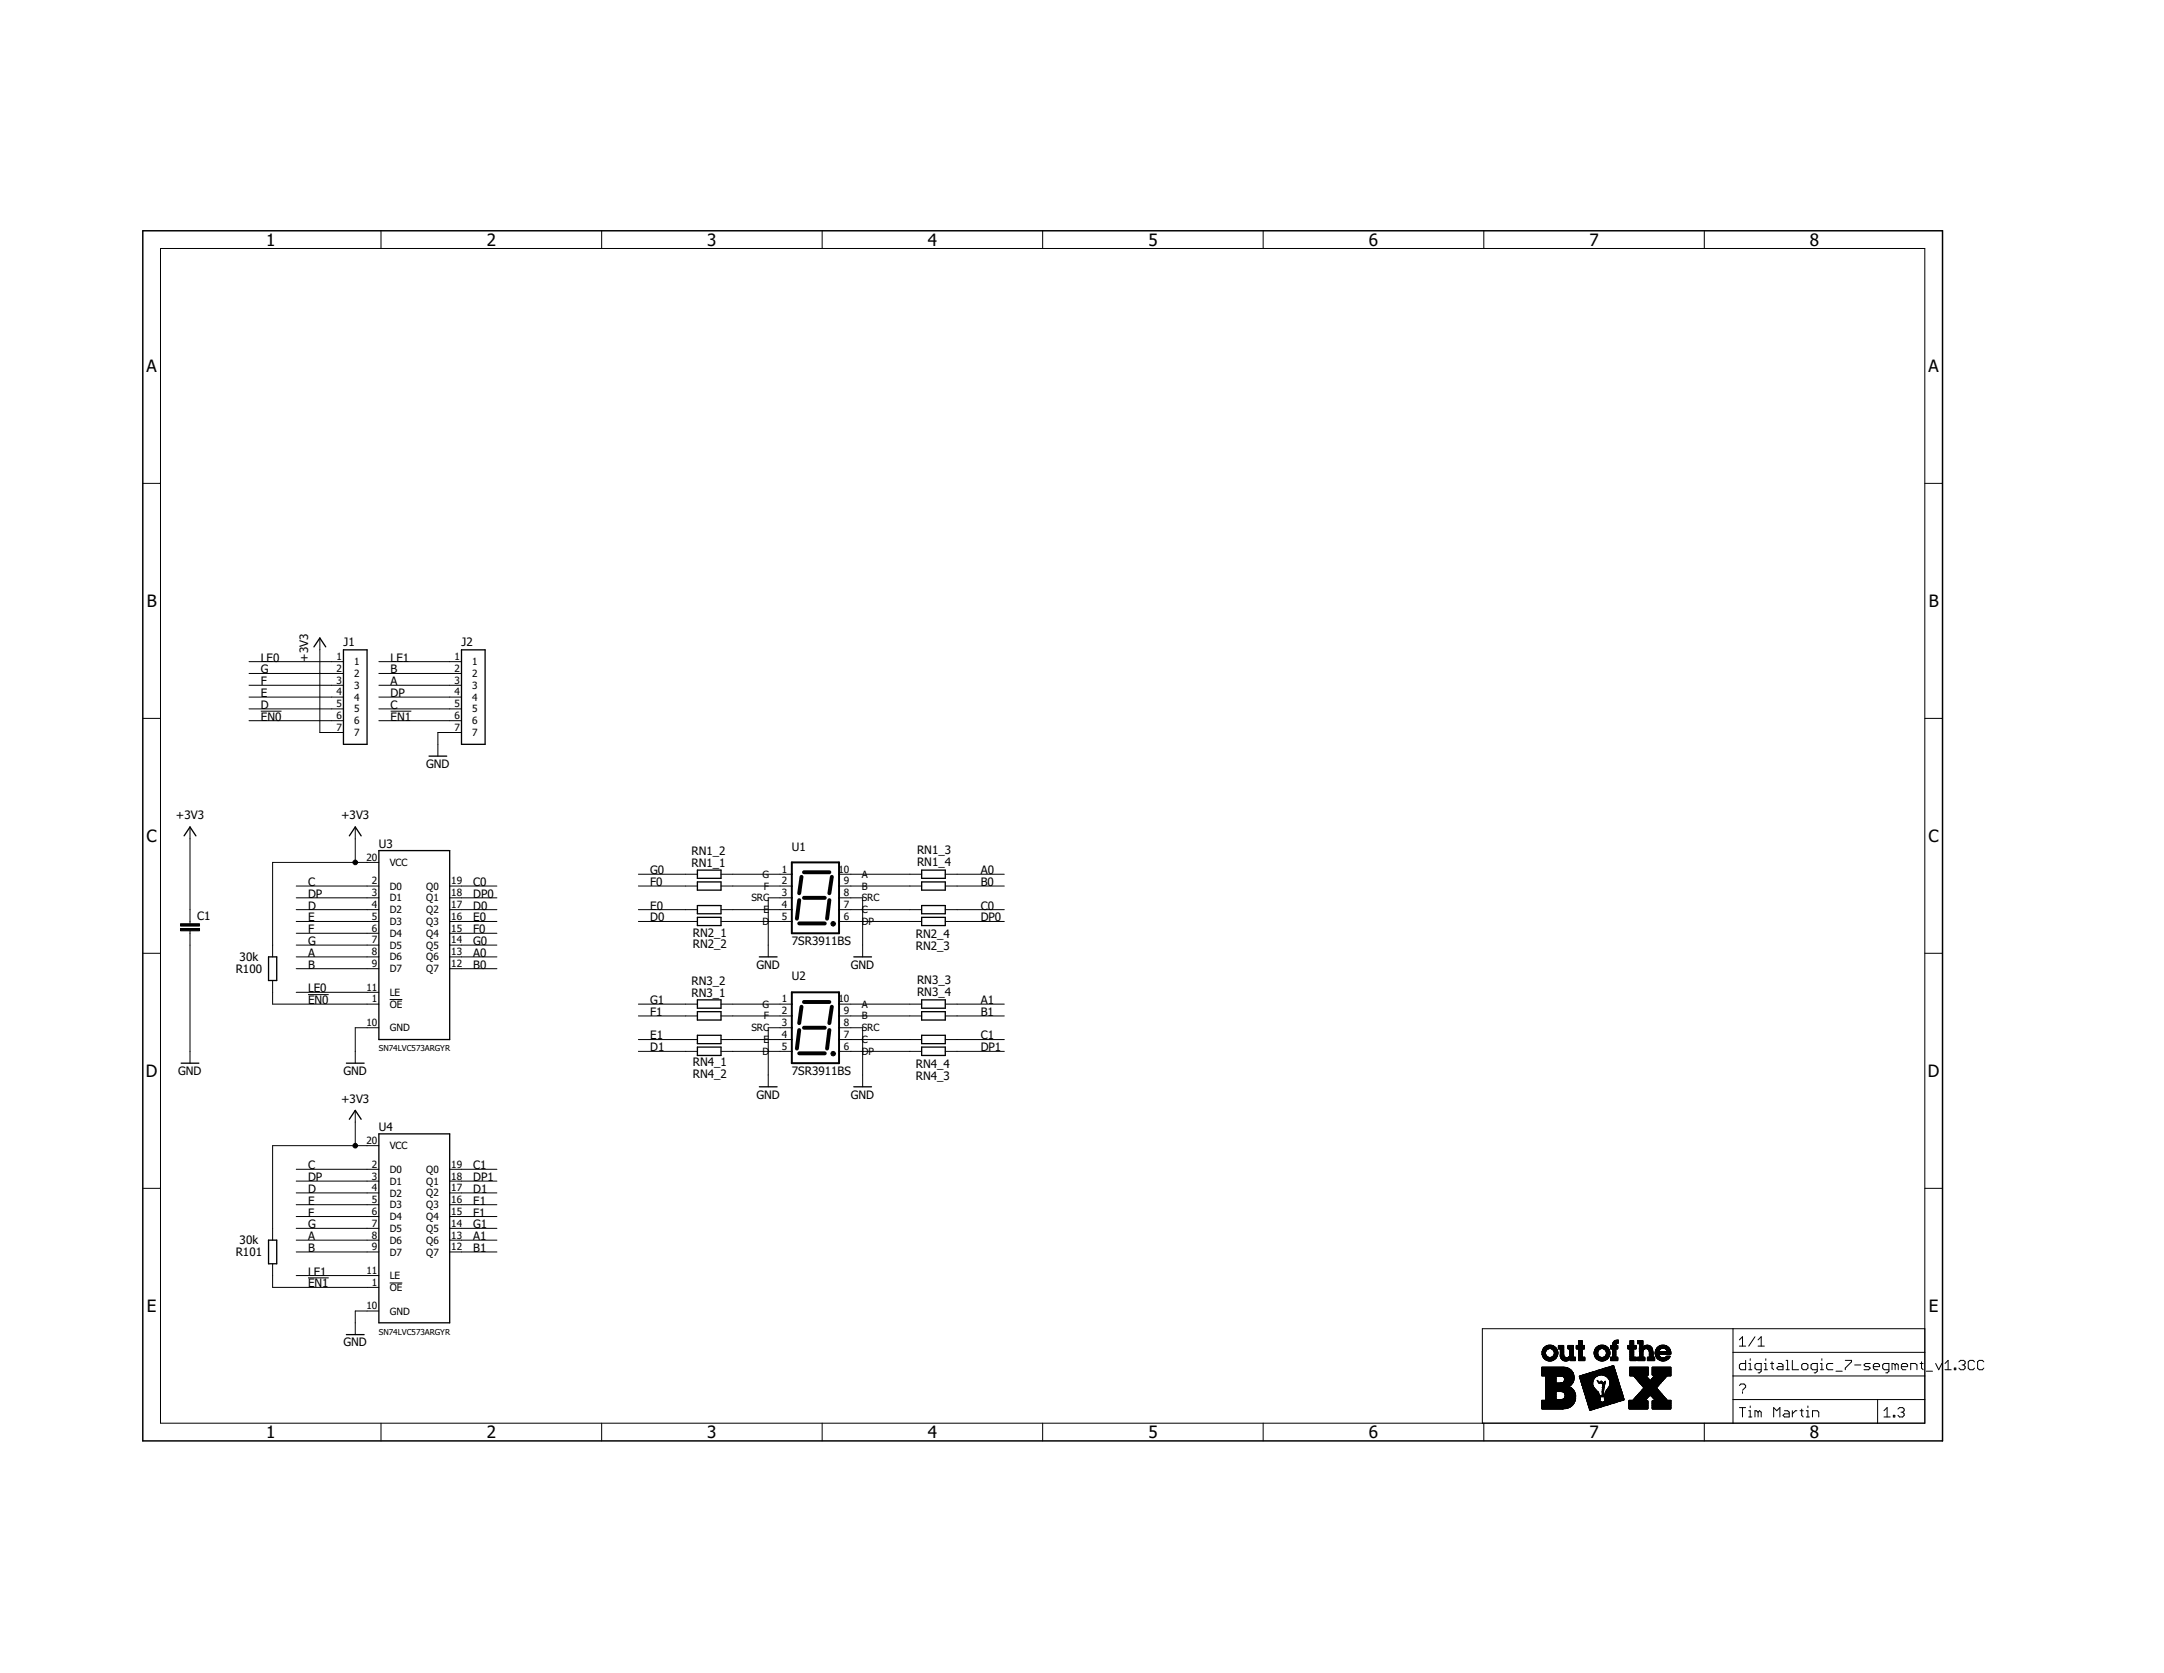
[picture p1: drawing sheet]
<svg xmlns="http://www.w3.org/2000/svg" width="279mm" height="216mm" viewBox="0 0 279 216" stroke-linecap="round" stroke-linejoin="round" font-family="sans-serif">
<defs><g id="words">
<g font-size="2.2">
<text x="34.4" y="31.7">1</text>
<text x="62.8" y="31.7">2</text>
<text x="91.3" y="31.7">3</text>
<text x="119.8" y="31.7">4</text>
<text x="148.3" y="31.7">5</text>
<text x="176.7" y="31.7">6</text>
<text x="205.2" y="31.7">7</text>
<text x="233.7" y="31.7">8</text>
<text x="18.9" y="48">A</text>
<text x="249" y="48">A</text>
<text x="18.9" y="78.3">B</text>
<text x="249" y="78.3">B</text>
<text x="18.9" y="108.6">C</text>
<text x="249" y="108.6">C</text>
<text x="18.8" y="139">D</text>
<text x="248.9" y="139">D</text>
<text x="19" y="169.3">E</text>
<text x="249" y="169.3">E</text>
<text x="34.4" y="185.6">1</text>
<text x="62.8" y="185.6">2</text>
<text x="91.3" y="185.6">3</text>
<text x="119.8" y="185.6">4</text>
<text x="148.3" y="185.6">5</text>
<text x="176.7" y="185.6">6</text>
<text x="205.2" y="185.6">7</text>
<text x="233.7" y="185.6">8</text>
</g>
<g font-size="1.5">
<text x="44.3" y="83.4">J1</text>
<text x="59.6" y="83.4">J2</text>
<text x="33.7" y="90">E</text>
<text x="33.7" y="88.4">F</text>
<text x="33.7" y="86.9">G</text>
<text x="33.7" y="85.4">LE0</text>
<text x="39.8" y="85.4" transform="rotate(-90 39.8 85.4)">+3V3</text>
<text x="50.4" y="88.4">A</text>
<text x="50.4" y="86.9">B</text>
<text x="50.4" y="90">DP</text>
<text x="50.4" y="85.4">LE1</text>
<text x="33.7" y="93">EN0</text>
<text x="33.7" y="91.5">D</text>
<text x="50.4" y="91.5">C</text>
<text x="50.4" y="93">EN1</text>
<text x="55" y="99.1">GND</text>
<text x="22.7" y="105.7">+3V3</text>
<text x="44" y="105.7">+3V3</text>
<text x="48.9" y="109.4">U3</text>
<text x="84" y="112.8">G0</text>
<text x="89.3" y="110.4">RN1_2</text>
<text x="89.3" y="111.9">RN1_1</text>
<text x="102.2" y="109.8">U1</text>
<text x="118.4" y="111.7">RN1_4</text>
<text x="118.4" y="110.2">RN1_3</text>
<text x="126.6" y="112.8">A0</text>
<text x="25.4" y="118.7">C1</text>
<text x="39.8" y="114.3">C</text>
<text x="39.8" y="117.4">D</text>
<text x="39.8" y="118.9">E</text>
<text x="39.8" y="115.9">DP</text>
<text x="61.1" y="114.3">C0</text>
<text x="61.1" y="115.9">DP0</text>
<text x="61.1" y="118.9">E0</text>
<text x="61.1" y="117.4">D0</text>
<text x="84" y="114.3">F0</text>
<text x="84" y="117.4">E0</text>
<text x="84" y="118.9">D0</text>
<text x="126.6" y="114.3">B0</text>
<text x="126.6" y="117.4">C0</text>
<text x="126.6" y="118.9">DP0</text>
<text x="30.4" y="125.5">R100</text>
<text x="30.9" y="124">30k</text>
<text x="39.8" y="123.5">A</text>
<text x="39.8" y="125">B</text>
<text x="39.8" y="120.4">F</text>
<text x="39.8" y="122">G</text>
<text x="61.1" y="123.5">A0</text>
<text x="61.1" y="125">B0</text>
<text x="61.1" y="122">G0</text>
<text x="61.1" y="120.4">F0</text>
<text x="89.5" y="120.9">RN2_1</text>
<text x="89.5" y="122.4">RN2_2</text>
<text x="97.7" y="125">GND</text>
<text x="102.2" y="122">7SR3911BS</text>
<text x="109.9" y="125">GND</text>
<text x="118.2" y="121.1">RN2_4</text>
<text x="118.2" y="122.6">RN2_3</text>
<text x="39.8" y="129.6">EN0</text>
<text x="39.8" y="128.1">LE0</text>
<text x="84" y="129.6">G1</text>
<text x="84" y="131.1">F1</text>
<text x="89.3" y="127.2">RN3_2</text>
<text x="89.3" y="128.7">RN3_1</text>
<text x="102.2" y="126.5">U2</text>
<text x="118.4" y="127">RN3_3</text>
<text x="118.4" y="128.5">RN3_4</text>
<text x="126.6" y="129.6">A1</text>
<text x="126.6" y="131.1">B1</text>
<text x="84" y="134.1">E1</text>
<text x="84" y="135.7">D1</text>
<text x="89.5" y="137.6">RN4_1</text>
<text x="118.2" y="137.8">RN4_4</text>
<text x="126.6" y="134.1">C1</text>
<text x="126.6" y="135.7">DP1</text>
<text x="23" y="138.7">GND</text>
<text x="44" y="142.3">+3V3</text>
<text x="44.3" y="138.7">GND</text>
<text x="89.5" y="139.2">RN4_2</text>
<text x="97.7" y="141.8">GND</text>
<text x="102.2" y="138.7">7SR3911BS</text>
<text x="109.9" y="141.8">GND</text>
<text x="118.2" y="139.3">RN4_3</text>
<text x="48.9" y="146">U4</text>
<text x="39.8" y="150.9">C</text>
<text x="39.8" y="154">D</text>
<text x="39.8" y="155.5">E</text>
<text x="39.8" y="152.4">DP</text>
<text x="61.1" y="155.5">E1</text>
<text x="61.1" y="154">D1</text>
<text x="61.1" y="150.9">C1</text>
<text x="61.1" y="152.4">DP1</text>
<text x="30.9" y="160.6">30k</text>
<text x="39.8" y="160">A</text>
<text x="39.8" y="161.6">B</text>
<text x="39.8" y="157">F</text>
<text x="39.8" y="158.5">G</text>
<text x="61.1" y="158.5">G1</text>
<text x="61.1" y="157">F1</text>
<text x="61.1" y="160">A1</text>
<text x="61.1" y="161.6">B1</text>
<text x="30.4" y="162.1">R101</text>
<text x="39.8" y="166.1">EN1</text>
<text x="39.8" y="164.6">LE1</text>
<text x="44.3" y="173.8">GND</text>
</g>
<g font-size="1.3">
<text x="43.4" y="85.2">1</text>
<text x="43.4" y="86.7">2</text>
<text x="43.4" y="88.2">3</text>
<text x="43.4" y="89.7">4</text>
<text x="45.7" y="85.8">1</text>
<text x="45.7" y="87.4">2</text>
<text x="45.7" y="88.9">3</text>
<text x="58.7" y="85.2">1</text>
<text x="58.7" y="86.7">2</text>
<text x="58.7" y="88.2">3</text>
<text x="58.7" y="89.7">4</text>
<text x="61" y="85.8">1</text>
<text x="61" y="87.4">2</text>
<text x="61" y="88.9">3</text>
<text x="43.4" y="91.3">5</text>
<text x="43.4" y="92.8">6</text>
<text x="43.4" y="94.3">7</text>
<text x="45.7" y="90.4">4</text>
<text x="45.7" y="91.9">5</text>
<text x="45.7" y="93.5">6</text>
<text x="45.7" y="95">7</text>
<text x="58.7" y="91.3">5</text>
<text x="58.7" y="92.8">6</text>
<text x="58.7" y="94.3">7</text>
<text x="61" y="90.4">4</text>
<text x="61" y="91.9">5</text>
<text x="61" y="93.5">6</text>
<text x="61" y="95">7</text>
<text x="47.3" y="111.1">20</text>
<text x="50.3" y="111.7">VCC</text>
<text x="98.4" y="113.3">G</text>
<text x="100.9" y="112.6">1</text>
<text x="108.3" y="112.6">10</text>
<text x="111.3" y="113.3">A</text>
<text x="48" y="114.1">2</text>
<text x="48" y="115.6">3</text>
<text x="48" y="117.2">4</text>
<text x="48" y="118.7">5</text>
<text x="50.3" y="114.8">D0</text>
<text x="50.3" y="116.3">D1</text>
<text x="50.3" y="117.8">D2</text>
<text x="50.3" y="119.4">D3</text>
<text x="55" y="119.4">Q3</text>
<text x="55" y="117.8">Q2</text>
<text x="55" y="116.3">Q1</text>
<text x="55" y="114.8">Q0</text>
<text x="58.3" y="118.7">16</text>
<text x="58.3" y="117.2">17</text>
<text x="58.3" y="115.6">18</text>
<text x="58.3" y="114.1">19</text>
<text x="97" y="116.3">SRC</text>
<text x="98.4" y="119.4">D</text>
<text x="98.6" y="117.8">E</text>
<text x="98.6" y="114.8">F</text>
<text x="100.9" y="118.7">5</text>
<text x="100.9" y="117.2">4</text>
<text x="100.9" y="115.6">3</text>
<text x="100.9" y="114.1">2</text>
<text x="108.9" y="118.7">6</text>
<text x="108.9" y="117.2">7</text>
<text x="108.9" y="114.1">9</text>
<text x="108.9" y="115.6">8</text>
<text x="111.3" y="119.4">DP</text>
<text x="111.3" y="117.8">C</text>
<text x="111.3" y="114.8">B</text>
<text x="111.3" y="116.3">SRC</text>
<text x="48" y="120.2">6</text>
<text x="48" y="121.7">7</text>
<text x="48" y="123.3">8</text>
<text x="48" y="124.8">9</text>
<text x="50.3" y="120.9">D4</text>
<text x="50.3" y="122.4">D5</text>
<text x="50.3" y="123.9">D6</text>
<text x="50.3" y="125.5">D7</text>
<text x="55" y="125.5">Q7</text>
<text x="55" y="123.9">Q6</text>
<text x="55" y="122.4">Q5</text>
<text x="55" y="120.9">Q4</text>
<text x="58.3" y="124.8">12</text>
<text x="58.3" y="123.3">13</text>
<text x="58.3" y="121.7">14</text>
<text x="58.3" y="120.2">15</text>
<text x="47.3" y="127.8">11</text>
<text x="48" y="129.4">1</text>
<text x="50.3" y="130">OE</text>
<text x="50.3" y="128.5">LE</text>
<text x="98.4" y="130">G</text>
<text x="98.6" y="131.6">F</text>
<text x="100.9" y="129.4">1</text>
<text x="100.9" y="130.9">2</text>
<text x="108.3" y="129.4">10</text>
<text x="108.9" y="130.9">9</text>
<text x="111.3" y="130">A</text>
<text x="111.3" y="131.6">B</text>
<text x="47.3" y="132.4">10</text>
<text x="50.3" y="133.1">GND</text>
<text x="97" y="133.1">SRC</text>
<text x="98.4" y="136.1">D</text>
<text x="98.6" y="134.6">E</text>
<text x="100.9" y="135.5">5</text>
<text x="100.9" y="133.9">4</text>
<text x="100.9" y="132.4">3</text>
<text x="108.9" y="135.5">6</text>
<text x="108.9" y="133.9">7</text>
<text x="108.9" y="132.4">8</text>
<text x="111.3" y="136.1">DP</text>
<text x="111.3" y="134.6">C</text>
<text x="111.3" y="133.1">SRC</text>
<text x="47.3" y="147.6">20</text>
<text x="50.3" y="148.3">VCC</text>
<text x="48" y="150.7">2</text>
<text x="48" y="152.2">3</text>
<text x="48" y="153.7">4</text>
<text x="48" y="155.3">5</text>
<text x="50.3" y="151.4">D0</text>
<text x="50.3" y="152.9">D1</text>
<text x="50.3" y="154.4">D2</text>
<text x="50.3" y="155.9">D3</text>
<text x="55" y="155.9">Q3</text>
<text x="55" y="154.4">Q2</text>
<text x="55" y="152.9">Q1</text>
<text x="55" y="151.4">Q0</text>
<text x="58.3" y="155.3">16</text>
<text x="58.3" y="153.7">17</text>
<text x="58.3" y="152.2">18</text>
<text x="58.3" y="150.7">19</text>
<text x="48" y="156.8">6</text>
<text x="48" y="158.3">7</text>
<text x="48" y="159.8">8</text>
<text x="48" y="161.4">9</text>
<text x="50.3" y="157.5">D4</text>
<text x="50.3" y="159">D5</text>
<text x="50.3" y="160.5">D6</text>
<text x="55" y="160.5">Q6</text>
<text x="55" y="159">Q5</text>
<text x="55" y="157.5">Q4</text>
<text x="58.3" y="161.4">12</text>
<text x="58.3" y="159.8">13</text>
<text x="58.3" y="158.3">14</text>
<text x="58.3" y="156.8">15</text>
<text x="47.3" y="164.4">11</text>
<text x="48" y="165.9">1</text>
<text x="50.3" y="166.6">OE</text>
<text x="50.3" y="162">D7</text>
<text x="50.3" y="165.1">LE</text>
<text x="55" y="162">Q7</text>
<text x="47.3" y="169">10</text>
<text x="50.3" y="169.6">GND</text>
</g>
<g font-size="1.1">
<text x="48.9" y="135.7">SN74LVC573ARGYR</text>
<text x="48.9" y="172.2">SN74LVC573ARGYR</text>
</g>
</g></defs>
<g fill="none" stroke="#000" stroke-width=".13">
<path d="M20.7 32.1h227.8v151.6h-227.8zM49.2 29.8v2.3M77.7 29.8v2.3M106.2 29.8v2.3M134.6 29.8v2.3M163.1 29.8v2.3M191.6 29.8v2.3M220 29.8v2.3M18.4 62.4h2.3M248.5 62.4h2.3M18.4 92.7h2.3M32.2 85.4h12.1"/>
<path d="M32.2 86.9h12.1M32.2 88.4h12.1M32.2 90h12.1M32.2 91.5h12.1M32.2 93h12.1M33.7 91.8h2.6M41.3 82.3v12.2h3M48.9 85.4h10.7M48.9 86.9h10.7M48.9 88.4h10.7M48.9 90h10.7M48.9 91.5h10.7"/>
<path d="M48.9 93h10.7M50.4 91.8h2.7M59.6 94.5h-3.1v3.1M248.5 92.7h2.3M24.5 106.7v12.5M38.2 114.3h10.7M38.2 117.4h10.7M38.2 118.9h10.7M38.2 115.9h10.7M45.9 106.7v4.6M48.9 111.3h-13.7v12.2M58.1 114.3h6.1"/>
<path d="M58.1 117.4h6.1M58.1 118.9h6.1M58.1 115.9h6.1M82.4 112.8h7.6M82.4 114.3h7.6M82.4 117.4h7.6M82.4 118.9h7.6M93.1 112.8h9.1M93.1 114.3h9.1M93.1 117.4h9.1M93.1 118.9h9.1M102.2 115.9h-3v7.6"/>
<path d="M108.3 112.8h10.7M108.3 114.3h10.7M108.3 117.4h10.7M108.3 118.9h10.7M108.3 115.9h3.1v7.6M122 112.8h7.7M122 114.3h7.7M122 117.4h7.7M122 118.9h7.7M18.4 123h2.3M24.5 120.1v17.1M35.2 126.5v3.1h13.7"/>
<path d="M38.2 120.4h10.7M38.2 122h10.7M38.2 123.5h10.7M38.2 125h10.7M38.2 128.1h10.7M39.8 128.4h2.6M48.9 132.6h-3v4.6M50.3 129h1.6M58.1 120.4h6.1M58.1 122h6.1M58.1 123.5h6.1M58.1 125h6.1"/>
<path d="M82.4 129.6h7.6M82.4 131.1h7.6M82.4 134.2h7.6M82.4 135.7h7.6M93.1 129.6h9.1M93.1 131.1h9.1M93.1 134.2h9.1M93.1 135.7h9.1M102.2 132.6h-3v7.7M108.3 129.6h10.7M108.3 131.1h10.7M108.3 134.2h10.7"/>
<path d="M108.3 135.7h10.7M108.3 132.6h3.1v7.7M122 129.6h7.7M122 131.1h7.7M122 134.2h7.7M122 135.7h7.7M248.5 123h2.3M18.4 153.4h2.3M38.2 150.9h10.7M38.2 152.4h10.7M38.2 153.9h10.7M38.2 155.5h10.7"/>
<path d="M38.2 157h10.7M38.2 158.5h10.7M45.9 143.3v4.5M48.9 147.8h-13.7v12.2M58.1 150.9h6.1M58.1 152.4h6.1M58.1 153.9h6.1M58.1 155.5h6.1M58.1 157h6.1M58.1 158.5h6.1M248.5 153.4h2.3M35.2 163.1v3h13.7"/>
<path d="M38.2 160h10.7M38.2 161.6h10.7M38.2 164.6h10.7M39.8 164.9h2.6M48.9 169.2h-3v3M50.3 165.6h1.6M58.1 160h6.1M58.1 161.6h6.1M223.8 171.5v12.2M223.8 177.6h24.7M223.8 174.5h24.7M224.6 178.8l.2-.2h.4l.2 .2v.2l-.4 .4"/>
<path d="M224.6 172.9l.4-.4v1.2M224.6 173.7h.8M225 179.6v.2M225.4 175.6v1.2h-.6l-.2-.2v-.5l.2-.1h.6M225.8 176.8h.4M225.8 176h.2v.8M226 175.3v.3M226.6 172.5l-.8 1.2M227 172.9l.4-.4v1.2M227 173.7h.8M227.4 176.8h-.6l-.2-.2v-.5l.2-.1h.6v1l-.2 .2h-.2M227.8 176.8h.4"/>
<path d="M227.8 176h.2v.8M228 175.3v.3M228.6 176h.4M228.8 175.7v.9l.2 .2M229.6 176h.4l.2 .1v.7h-.6l-.2-.2 .2-.2h.6M230.6 176.8h.4M230.6 175.6h.2v1.2M231.4 175.6v1.2h.8M232.6 176.1l.2-.1h.4l.2 .1v.5l-.2 .2h-.4l-.2-.2zM234.6 176.8h-.6l-.2-.2v-.5l.2-.1h.6v1l-.2 .2h-.2M235 176.8h.4M235 176h.2v.8"/>
<path d="M235.2 175.3v.3M236.6 176h-.6l-.2 .1v.5l.2 .2h.6M237 177h.8M238.3 175.6h.8v.1l-.8 .9v.2M239.5 176.1h.8M241.5 176h-.6l-.2 .1 .2 .3h.4l.2 .2-.2 .2h-.6M241.9 176.4h.8v-.3l-.2-.1h-.4l-.2 .1v.5l.2 .2h.4M243.9 176.8h-.6l-.2-.2v-.5l.2-.1h.6v1l-.2 .2h-.2M244.7 176.1l-.2-.1h-.2v.8M244.7 176.1l.2-.1 .2 .1v.7M244.7 176.1v.7M245.5 176.4h.8v-.3l-.2-.1h-.4l-.2 .1v.5l.2 .2h.4"/>
<path d="M246.7 176.8v-.8h.6l.2 .1v.7M247.9 176h.4M248.1 175.7v.9l.2 .2M248.5 171.5h-57.1v12.2M248.7 177h.8M249.9 176l.4 .8 .4-.8M251.1 176.8h.8M251.1 176l.4-.4v1.2M252.3 176.6h.2v.2h-.2zM252.9 175.7l.2-.1h.4l.2 .1v.3l-.2 .1M253.3 176.1h.2M253.5 176.1l.2 .3v.2l-.2 .2h-.4l-.2-.2"/>
<path d="M254.9 175.7l-.2-.1h-.4l-.2 .1v.9l.2 .2h.4l.2-.2M256.1 175.7l-.2-.1h-.4l-.2 .1v.9l.2 .2h.4l.2-.2M49.2 183.7v2.2M77.7 183.7v2.2M106.2 183.7v2.2M134.6 183.7v2.2M163.1 183.7v2.2M191.6 183.7v2.2M220 183.7v2.2M223.8 180.6h24.7M224.6 181.7h.8M225 181.7v1.2"/>
<path d="M225.8 182.1h.2v.8M225.8 182.9h.4M226 181.4v.3M227 182.2l.2-.1 .2 .1v.7M227 182.2l-.2-.1h-.2v.8M227 182.2v.7M229 182.9v-1.2l.4 .4 .4-.4v1.2M230.4 182.1h.4l.2 .1v.7h-.6l-.2-.3 .2-.1h.6M231.4 182.1v.8M232 182.1h-.2l-.4 .4M232.4 182.1h.4M232.6 181.8v.8l.2 .3"/>
<path d="M233.2 182.1h.2v.8M233.2 182.9h.4M233.4 181.4v.3M234 182.9v-.8h.6l.2 .1v.7M242.4 180.6v3.1M243.2 182.1l.4-.4v1.2M243.2 182.9h.9M244.5 182.6h.1v.3h-.1zM245 181.8l.3-.1h.4l.2 .1v.3l-.2 .1M245.4 182.2h.3M245.7 182.2l.2 .3v.1l-.2 .3h-.4l-.3-.3"/>
</g>
<path d="M18.4 29.8h232.4v156.1h-232.4z" fill="none" stroke="#000" stroke-width=".19"/>
<g fill="#000" stroke="#000" stroke-width=".13">
<path d="M23.3 119.8h2.5v.3h-2.5zM23.3 119.2h2.5v.3h-2.5zM199.1 177.5l4.1 .1zM199.1 177.5h4.1zM199.1 177.4l4.1 .1zM199.1 177.4h4.1zM199.1 177.3l4.1 .1zM199.1 177.3h4.1zM199.1 177.2l4.1 .1zM199.1 177.2l4 .1zM199.1 177.2h4zM199.1 177.1l4 .1z"/>
<path d="M199.1 177.1h4zM199.1 177l3.9 .1zM199.1 177h3.9zM199.1 176.9l3.8 .1zM199.1 176.9h3.8zM199.1 176.8l3.8 .1zM199.1 176.8h3.8zM199.1 176.8h3.7zM199.1 176.7l3.7 .1zM199.1 176.7h3.6zM199.1 176.6l3.5 .1zM199.1 176.6h3.5z"/>
<path d="M199.1 176.6h3.4zM199.1 176.5l3.3 .1zM199.1 176.5h3.2zM199.1 176.5h3.1zM199.1 176.4l2.9 .1zM199.1 176.9l3.9 .1zM199.1 176.4l3 .1zM199.1 174.8h.5zM199.1 174.7l.5 .1zM199.1 174.5h.5zM199.1 174.4l.5 .1zM199.1 174.8l.5 .1z"/>
<path d="M199.1 174.7h.4zM199.1 174.6l.4 .1zM199.1 174.6h.4zM199.1 174.5l.4 .1zM199.1 174.5h.4zM199.1 174.4h.5zM199.1 174.3l.5 .1zM199.1 174.9l.5 .1zM199.1 174.9h.5zM199.1 174.2l.5 .1zM199.2 174.9l.4 .1zM199.2 174.9h.4z"/>
<path d="M199.2 174.3h.4zM199.2 175h.5zM199.2 174.2l.5 .1zM199.2 174.2h.5zM199.2 175.1h.6zM199.2 175l.5 .1zM199.2 174.1l.5 .1zM199.2 174.1h.6zM199.2 174.1l.6 .1zM199.2 175.1l.7 .1zM199.2 174.1h.7zM199.3 175.2h.7z"/>
<path d="M199.3 175.1l.6 .1zM199.3 174.1h.6zM199.3 174l.7 .1zM199.3 175.2h1.6zM199.3 174h1.6zM199.3 175.2l1.6 .1zM199.3 173.9l1.6 .1zM199.3 175.3h1.6zM199.3 173.9h1.6zM199.4 175.3h1.5zM199.4 173.9h1.5zM199.4 175.3l1.4 .1z"/>
<path d="M199.4 173.9h1.4zM199.4 173.8l1.4 .1zM199.5 175.4h1.3zM199.5 173.8l1.3 .1zM199.5 175.4h1.2zM199.5 173.8h1.2zM199.5 175.4l1.2 .1zM199.6 180h1.3zM199.6 179.9l1.3 .1zM199.6 179.9h1.3zM199.6 179.8l1.3 .1zM199.6 179.8h1.3z"/>
<path d="M199.6 179.7l1.3 .1zM199.6 179.7h1.3zM199.6 179.6l1.3 .1zM199.6 179.6h1.3zM199.6 179.5l3.7 .1zM199.6 179.5h3.6zM199.6 179.4l3.6 .1zM199.6 179.4h3.6zM199.6 179.3l3.5 .1zM199.6 179.3h3.5zM199.6 179.2l3.5 .1zM199.6 179.2l3.4 .1z"/>
<path d="M199.6 179.2h3.4zM199.6 179.1l3.3 .1zM199.6 179.1h3.3zM199.6 179.1h3.2zM199.6 179l3.2 .1zM199.6 179h3.2zM199.6 179h3.1zM199.6 178.9l3 .1zM199.6 178.9h3zM199.6 178.8l3 .1zM199.6 178.8l3.1 .1zM199.6 178.8h3.1z"/>
<path d="M199.6 178.8h3.2zM199.6 178.7l3.2 .1zM199.6 178.7h3.3zM199.6 178.6l3.3 .1zM199.6 178.6h3.3zM199.6 178.6h3.4zM199.6 178.5l3.4 .1zM199.6 178.5h3.4zM199.6 178.5h3.5zM199.6 178.5h1.3zM199.6 178.4l1.3 .1zM199.6 178.4h1.3z"/>
<path d="M199.6 178.3l1.3 .1zM199.6 178.3h1.3zM199.6 178.2l1.3 .1zM199.6 178.2h1.3zM199.6 178.1l1.3 .1zM199.6 178.1h1.3zM199.6 178l1.3 .1zM199.6 178h1.3zM199.6 177.9l1.3 .1zM199.6 177.9h1.3zM199.6 177.8l1.3 .1zM199.6 177.8h1.3z"/>
<path d="M199.6 177.7l1.3 .1zM199.6 177.7h1.3zM199.6 177.6l1.3 .1zM199.6 177.6h1.3zM199.6 177.5l3.6 .1zM199.6 175.5h1zM199.6 173.7l1 .1zM199.6 173.7h1zM199.6 175.5l1 .1zM199.7 175.5l.8 .1zM199.7 173.7h.8zM199.7 173.6l.8 .1z"/>
<path d="M199.8 175.6h.6zM199.8 173.6l.6 .1zM199.9 175.6h.4zM199.9 173.6h.4zM200.2 175.2h.8zM200.2 174l.8 .1zM200.3 175.1l.7 .1zM200.3 174.1h.7zM200.4 175.1h.6zM200.4 174.1h.6zM200.4 174.1l.6 .1zM200.5 175l.5 .1z"/>
<path d="M200.5 174.1l.5 .1zM200.5 174.2h.5zM200.5 175h.5zM200.6 175h.5zM200.6 174.9l.5 .1zM200.6 174.2l.5 .1zM200.6 174.3h.5zM200.6 174.9h.5zM200.6 174.3l.5 .1zM200.6 174.8l.5 .1zM200.6 174.4h.5zM200.7 174.8h.4z"/>
<path d="M200.7 174.4l.4 .1zM200.7 174.4h.4zM200.7 174.7l.4 .1zM200.7 174.7h.4zM200.7 174.6l.4 .1zM200.7 174.6h.4zM200.7 174.5l.4 .1zM200.7 174.5h.4zM201.2 174.1h.7zM201.2 174l.7 .1zM201.2 174h.7zM201.2 173.9l.7 .1z"/>
<path d="M201.2 173.9h.7zM201.2 173.8l.7 .1zM201.2 173.8h.7zM201.2 173.7l.7 .1zM201.2 173.7h.7zM201.2 173.6l.7 .1zM201.4 178.5h1.7zM201.4 175l.6 .1zM201.4 175h.6zM201.4 174.9l.5 .1zM201.4 174.9h.5zM201.4 174.8l.5 .1z"/>
<path d="M201.5 175l.5 .1zM201.5 175h.4zM201.5 174.8h.4zM201.5 174.7l.4 .1zM201.5 174.7h.4zM201.5 174.6l.4 .1zM201.5 174.6h.4zM201.5 174.5l.4 .1zM201.5 174.5h.4zM201.5 174.4l.4 .1zM201.5 174.4h.4zM201.5 174.3l.4 .1z"/>
<path d="M201.5 174.3h.4zM201.5 174.2l.4 .1zM201.5 174.2h.4zM201.5 174.1l.4 .1zM201.5 174.1h.4zM201.5 175.2h.6zM201.5 175.1l.5 .1zM201.5 175.1h.5zM201.5 175.2h.7zM201.5 175.1l.6 .1zM201.5 175.2l1.9 .1zM201.5 175.3h1.9z"/>
<path d="M201.6 175.3h1.8zM201.6 179.6h1.7zM201.6 175.3l1.8 .1zM201.6 175.4h1.1zM201.7 178.4l1.4 .1zM201.7 177.6h1.5zM201.7 175.4l1 .1zM201.7 175.4l.9 .1zM201.7 175.5h.9zM201.7 179.6h1.6zM201.8 178.4l1.3 .1zM201.8 175.5h.8z"/>
<path d="M201.8 179.6h1.5zM201.8 177.6l1.4 .1zM201.8 175.5l.7 .1zM201.8 178.4h1.3zM201.8 179.6l1.5 .1zM201.8 177.7h1.4zM201.9 179.6l1.4 .1zM201.9 178.4h1.2zM201.9 175.6h.6zM201.9 179.7h1.4zM201.9 178.3l1.2 .1zM201.9 177.7h1.3z"/>
<path d="M201.9 178.3h1.2zM201.9 178.3h1.3zM201.9 178.2l1.3 .1zM201.9 177.7l1.3 .1zM201.9 175.6h.5zM202 179.7l1.3 .1zM202 179.7h1.3zM202 178.2l1.1 .1zM202 178.2h1.2zM202 178.1l1.2 .1zM202 177.8l1.2 .1zM202 177.8h1.2z"/>
<path d="M202 178l1.2 .1zM202 178h1.2zM202 177.9l1.2 .1zM202 177.9h1.2zM202 179.9h1.4zM202 179.8l1.4 .1zM202 179.8h1.4zM202 178.1h1.2zM202 175.6h.3zM202.1 179.9l1.3 .1zM202.1 179.9h1.3zM202.1 180h1.3z"/>
<path d="M202.4 175.2h1zM202.4 174l.8 .1zM202.4 174h.8zM202.4 173.9l.8 .1zM202.4 173.9h.8zM202.4 173.8l.8 .1zM202.4 173.8h.8zM202.4 173.7l.8 .1zM202.4 173.7h.8zM202.5 174.1h.6zM202.5 173.6l.6 .1zM202.5 175.1l.9 .1z"/>
<path d="M202.5 175.1l.7 .1zM202.5 175.1h.6zM202.6 175.1h.5zM202.6 175l.6 .1zM202.6 175l.5 .1zM202.6 175h.6zM202.7 175h.4zM202.7 174.9l.4 .1zM202.7 174.9h.5zM202.7 174.8l.5 .1zM202.7 174.8h.5zM202.7 174.7l.5 .1z"/>
<path d="M202.7 174.7h.5zM202.7 174.6l.5 .1zM202.7 174.6h.5zM202.7 174.5l.5 .1zM202.7 174.5h.5zM202.7 174.4l.5 .1zM202.7 174.4h.5zM202.7 174.3l.5 .1zM202.7 174.3h.5zM202.7 174.2l.5 .1zM202.7 174.2h.5zM202.7 174.1l.5 .1z"/>
<path d="M202.7 174.1h.5zM202.7 175.6h.7zM202.7 175.5l.7 .1zM202.7 175.5h.7zM202.7 175.4l.7 .1zM202.7 175.4h.7zM203.5 174.1h1.1zM203.5 174l1.1 .1zM203.5 174h1.1zM203.5 173.9l1.1 .1zM203.5 173.9h1.1zM203.5 173.8l1.1 .1z"/>
<path d="M203.5 173.8h1.1zM203.5 173.7l1.1 .1zM203.5 173.7h1.1zM203.5 173.6l1.1 .1zM203.8 175.6h.8zM203.8 175.5l.8 .1zM203.8 175.5h.8zM203.8 175.4l.8 .1zM203.8 175.4h.8zM203.8 175.3l.8 .1zM203.8 175.3h.8zM203.8 175.2l.8 .1z"/>
<path d="M203.8 175.2h.8zM203.8 175.1l.8 .1zM203.8 175.1l.5 .1zM203.8 175.1h.5zM203.8 175l.5 .1zM203.8 175h.5zM203.8 174.9l.5 .1zM203.8 174.9h.5zM203.8 174.8l.5 .1zM203.8 174.8h.5zM203.8 174.7l.5 .1zM203.8 174.7h.5z"/>
<path d="M203.8 174.6l.5 .1zM203.8 174.6h.5zM203.8 174.5l.5 .1zM203.8 174.5h.5zM203.8 174.4l.5 .1zM203.8 174.4h.5zM203.8 174.3l.5 .1zM203.8 174.3h.5zM203.8 174.2l.5 .1zM203.8 174.2h.5zM203.8 174.1l.5 .1zM203.8 174.1h.5z"/>
<path d="M203.8 173.6l.5 .1zM203.8 173.6h.5zM203.8 173.5l.5 .1zM203.8 173.5h.5zM203.8 173.4l.5 .1zM203.8 173.4h.5zM203.8 173.3l.5 .1zM203.8 173.3h.5zM203.8 173.2l.5 .1zM203.8 173.2h.5zM203.8 173.1l.5 .1zM203.8 173.1h.5z"/>
<path d="M203.8 173l.5 .1zM203.8 173h.5zM203.9 177.6h2.2zM203.9 177.7h2.1zM203.9 177.6l2.2 .1zM203.9 177.7l2.1 .1zM203.9 177.6h2.3zM204 177.8h1.9zM204 177.9h1.8zM204 177.7l1.9 .1zM204 177.5l2.2 .1zM204 177.9l1.8 .1z"/>
<path d="M204 177.8l1.9 .1zM204 178l1.7 .1zM204 178h1.7zM204 178h1.8zM204.1 178.1h1.6zM204.1 178l1.6 .1zM204.1 178.2h1.6zM204.1 178.1l1.6 .1zM204.1 177.5l2.2 .1zM204.1 178.2l1.6 .1zM204.1 178.3l1.6 .1zM204.1 178.3h1.6z"/>
<path d="M204.2 178.4h1.4zM204.2 177.5h2.1zM204.2 178.5h1.5zM204.2 178.4l1.5 .1zM204.2 178.5l1.4 .1zM204.2 178.5h1.4zM204.2 178.7h1.4zM204.2 178.6l1.4 .1zM204.2 178.6h1.4zM204.2 177.5h2.2zM204.3 178.8h1.4zM204.3 178.7l1.4 .1z"/>
<path d="M204.3 178.7h1.4zM204.3 178.8l1.4 .1zM204.3 177.4l2.2 .1zM204.3 178.9l1.4 .1zM204.3 178.9h1.4zM204.3 179h1.5zM204.3 179h1.4zM204.4 179.1h1.4zM204.4 179l1.4 .1zM204.4 179h1.4zM204.4 179.1l1.5 .1zM204.4 177.4l2.2 .1z"/>
<path d="M204.4 179.2l1.5 .1zM204.4 179.2h1.5zM204.4 179.3h1.6zM204.4 179.2l1.6 .1zM204.4 179.3l1.7 .1zM204.4 179.3l1.6 .1zM204.4 177.4h4.3zM204.5 179.4l1.6 .1zM204.5 179.4h1.6zM204.5 179.5h1.7zM204.5 179.6h1.8zM204.5 179.6h1.7z"/>
<path d="M204.5 179.5l1.7 .1zM204.5 177.4h4.2zM204.5 179.6l1.9 .1zM204.6 179.7h1.8zM204.6 179.6l1.8 .1zM204.6 179.7l1.8 .1zM204.6 179.9h1.8zM204.6 179.8l1.8 .1zM204.6 179.8h1.8zM204.6 177.4h4.1zM204.6 179.9l1.9 .1zM204.7 180h1.8z"/>
<path d="M204.7 177.3l4 .1zM204.8 177.3h3.9zM204.9 177.3h3.8zM205 177.2l3.7 .1zM205 177.2l3.6 .1zM205.1 177.2h3.6zM205.2 177.2h3.4zM205.3 177.1l3.3 .1zM205.4 177.1h3.2zM205.5 177.1h3.1zM205.6 177.1h3zM205.6 177l3 .1z"/>
<path d="M205.7 177l2.9 .1zM205.8 177h2.8zM205.8 174.7l.5 .1zM205.8 174.7h.5zM205.8 174.6l.5 .1zM205.8 174.6h.5zM205.8 174.5l.5 .1zM205.8 174.5h.5zM205.8 174.8l.5 .1zM205.8 174.8h.5zM205.8 174.4l.5 .1zM205.8 174.4h.5z"/>
<path d="M205.8 174.3l.5 .1zM205.9 177h2.7zM205.9 174.9l.5 .1zM205.9 174.9h.4zM205.9 174.8l.4 .1zM205.9 174.3l.4 .1zM205.9 174.3h.4zM205.9 174.3h.5zM205.9 175h.5zM205.9 174.2l.5 .1zM205.9 175l.6 .1zM205.9 174.2h.5z"/>
<path d="M205.9 174.2h.6zM205.9 175.1h.6zM205.9 174.1l.6 .1zM206 175.1h.5zM206 174.1h.5zM206 174.1h.6zM206 175.1l.7 .1zM206 175.1l.6 .1zM206 174.1h.7zM206 175.2h.8zM206 176.9l2.6 .1zM206 175.2h1.7z"/>
<path d="M206 174l.7 .1zM206 174h1.7zM206 175.2l1.6 .1zM206 174h1.6zM206.1 175.2l1.5 .1zM206.1 173.9l1.5 .1zM206.1 176.9l2.5 .1zM206.1 175.3h1.5zM206.1 173.9h1.5zM206.1 176.9h2.5zM206.1 175.3l1.4 .1zM206.1 173.9h1.4z"/>
<path d="M206.2 175.3l1.3 .1zM206.2 173.8l1.3 .1zM206.2 175.4h1.3zM206.2 173.8h1.3zM206.2 176.8l2.4 .1zM206.2 175.4l1.3 .1zM206.3 173.8h1.1zM206.3 178.3h.1zM206.3 176.8l2.2 .1zM206.3 175.4l1.1 .1zM206.3 175.5h1.1zM206.3 173.7l1.1 .1z"/>
<path d="M206.3 178.3l.1 .1zM206.3 173.7h1zM206.4 175.5h.9zM206.4 178.4h.1zM206.4 176.8h2.1zM206.4 173.7h.9zM206.4 175.5l.9 .1zM206.4 178.4l.2 .1zM206.4 178.4l.3 .1zM206.4 178.5h.2zM206.4 175.5l.8 .1zM206.4 173.7h.8z"/>
<path d="M206.5 178.5h.1zM206.5 175.6h.7zM206.5 173.6l.7 .1zM206.5 178.4h.4zM206.5 176.8h2zM206.6 178.4h.3zM206.6 173.6l.5 .1zM206.6 176.7l1.9 .1zM206.6 175.6h.5zM206.6 178.3l.3 .1zM206.6 178.3h.2zM206.7 178.3h.1z"/>
<path d="M206.7 173.6h.3zM206.7 176.7l1.8 .1zM206.7 175.6h.3zM206.7 178.2l.1 .1zM206.7 178.4l.2 .1zM206.7 176.7h1.8zM206.8 178.5h.4zM206.8 178.4l.2 .1zM206.8 176.7h1.7zM206.8 178.5l.4 .1zM206.9 179.7h.1zM206.9 179.6l.1 .1z"/>
<path d="M206.9 179.6h.1zM206.9 179.5l.1 .1zM206.9 178.6h.3zM206.9 178.5l.3 .1zM206.9 180h.1zM206.9 179.9l.1 .1zM206.9 179.9h.1zM206.9 179.8l.1 .1zM206.9 179.8h.1zM206.9 179.7l.1 .1zM206.9 179.4l.2 .1zM206.9 179.4h.2z"/>
<path d="M206.9 179.3l.2 .1zM206.9 179.3h.2zM206.9 179.1h.2zM206.9 179l.2 .1zM206.9 179h.2zM206.9 179.5h.1zM206.9 179.2l.2 .1zM206.9 179.2h.2zM206.9 179.1l.2 .1zM206.9 177.4l1.8 .1zM206.9 176.7h1.6zM206.9 178.9l.2 .1z"/>
<path d="M206.9 178.9h.2zM206.9 178.8l.2 .1zM206.9 178.8h.2zM206.9 178.7l.3 .1zM206.9 178.7h.3zM206.9 178.6l.3 .1zM206.9 175.2h.8zM206.9 176.6l1.6 .1zM207 174l.7 .1zM207 178.4l.2 .1zM207 177.4l1.7 .1zM207 176.6h1.5z"/>
<path d="M207 175.1l.7 .1zM207 174.1h.7zM207.1 178.4h.1zM207.1 175.1l.6 .1zM207.1 174.1h.6zM207.1 177.5h1.6zM207.1 175.1h.6zM207.1 178.4h.2zM207.1 176.6h1.3zM207.2 180h2.3zM207.2 179.9l2.3 .1zM207.2 178.3l.1 .1z"/>
<path d="M207.2 178.3h.1zM207.2 177.5h1.5zM207.2 176.6h1.2zM207.2 175.1h.5zM207.2 174.1l.5 .1zM207.2 175l.6 .1zM207.2 174.1l.6 .1zM207.2 179.9h2.3zM207.2 177.5l1.5 .1zM207.2 174.2h.6zM207.2 179.8l2.2 .1zM207.2 175h.6z"/>
<path d="M207.3 179.8h2.2zM207.3 179.7l2.1 .1zM207.3 179.7h2.1zM207.3 179.6l2.1 .1zM207.3 176.5l1.1 .1zM207.3 175h.5zM207.3 174.2h.5zM207.3 179.6h2.1zM207.3 177.5l1.5 .1zM207.3 174.2l.5 .1zM207.3 174.9l.5 .1zM207.3 179.5l2.1 .1z"/>
<path d="M207.3 177.6h1.5zM207.3 174.9h.5zM207.3 174.3h.5zM207.4 179.5h2zM207.4 177.6h1.4zM207.4 174.8l.4 .1zM207.4 174.8h.4zM207.4 174.4l.4 .1zM207.4 174.4h.4zM207.4 174.3l.4 .1zM207.4 179.5h1.9zM207.4 179.4l1.9 .1z"/>
<path d="M207.4 174.8h.5zM207.4 174.7l.5 .1zM207.4 174.7h.5zM207.4 174.5h.5zM207.4 174.4l.5 .1zM207.4 177.6l1.4 .1zM207.4 176.5h1zM207.4 174.6l.5 .1zM207.4 174.6h.5zM207.4 174.5l.5 .1zM207.5 179.4h1.8zM207.5 179.3l1.8 .1z"/>
<path d="M207.5 177.7h1.3zM207.5 176.5h.9zM207.5 179.3h1.8zM207.5 177.7l1.3 .1zM207.6 179.2l1.7 .1zM207.6 177.7l1.2 .1zM207.6 176.4l.8 .1zM207.6 179.2h1.7zM207.6 177.8h1.2zM207.6 179.1l1.6 .1zM207.6 177.8l1.3 .1zM207.6 179.1h1.6z"/>
<path d="M207.6 177.8l1.2 .1zM207.7 179.1h1.5zM207.7 179l1.5 .1zM207.7 177.9h1.2zM207.7 179h1.5zM207.7 177.9l1.2 .1zM207.7 176.4h.7zM207.8 179h1.4zM207.8 178.9l1.4 .1zM207.8 178h1.1zM207.8 178.9h1.4zM207.8 178l1.1 .1z"/>
<path d="M207.8 178.9h1.3zM207.8 178.8l1.3 .1zM207.8 178.1h1.1zM207.8 176.4h.6zM207.8 178.8h1.3zM207.8 178.2h1.2zM207.8 178.1l1.1 .1zM207.8 178.7l1.3 .1zM207.8 178.7h1.3zM207.8 178.4l1.2 .1zM207.8 178.4h1.2zM207.8 178.3h1.2z"/>
<path d="M207.8 178.2l1.2 .1zM207.8 178.2h1.1zM207.9 178.6l1.2 .1zM207.9 178.6h1.2zM207.9 178.5l1.2 .1zM207.9 178.5h1.1zM207.9 178.4h1.1zM207.9 178.3l1.1 .1zM207.9 178.3h1.1zM207.9 176.4h.5zM207.9 176.3l.5 .1zM207.9 175.6h1z"/>
<path d="M207.9 175.5l1 .1zM207.9 175.5h1zM207.9 175.4l1 .1zM207.9 175.4h1zM207.9 175.3l1 .1zM207.9 175.3h1zM207.9 175.2l1 .1zM207.9 175.2h1zM207.9 175.1l1 .1zM207.9 174.1h1zM207.9 174l1 .1zM207.9 174h1z"/>
<path d="M207.9 173.9l1 .1zM207.9 173.9h1zM207.9 173.8l1 .1zM207.9 173.8h1zM207.9 173.7l1 .1zM207.9 173.7h1zM207.9 173.6l1 .1zM208 176.3h.4zM208.1 176.3h.2zM208.2 176.3h.2zM208.2 175.1l.4 .1zM208.2 175.1h.4z"/>
<path d="M208.2 175l.4 .1zM208.2 175h.4zM208.2 174.9l.4 .1zM208.2 174.9h.4zM208.2 174.8l.4 .1zM208.2 174.8h.4zM208.2 174.7l.4 .1zM208.2 174.7h.4zM208.2 174.6l.4 .1zM208.2 174.6h.4zM208.2 174.5l.4 .1zM208.2 174.5h.4z"/>
<path d="M208.2 174.4l.4 .1zM208.2 174.4h.4zM208.2 174.3l.4 .1zM208.2 174.3h.4zM208.2 174.2l.4 .1zM208.2 174.2h.4zM208.2 174.1l.4 .1zM208.2 174.1h.4zM208.2 173.6l.4 .1zM208.2 173.6h.4zM208.2 173.5l.4 .1zM208.2 173.5l.5 .1z"/>
<path d="M208.2 173.5h.5zM208.2 173.4l.5 .1zM208.2 176.2l.1 .1zM208.2 173.4h.5zM208.2 173.3l.6 .1zM208.2 173.3l.7 .1zM208.2 173.3h.8zM208.3 173.3h.7zM208.3 173.2l.7 .1zM208.3 173.2h.7zM208.3 173.1l.7 .1zM208.4 173.1h.6z"/>
<path d="M208.4 173.1h.5zM208.4 173l.6 .1zM208.5 173l.4 .1zM208.5 173h.5zM208.6 173h.4zM208.7 172.9l.3 .1zM210.2 174l1.1 .1zM210.2 174h1.1zM210.2 173.9l1.1 .1zM210.2 173.9h1.1zM210.2 173.8l1.1 .1zM210.2 173.8h1.1z"/>
<path d="M210.2 173.7l1.1 .1zM210.2 173.7h1.1zM210.2 173.6l1 .1zM210.2 174.1h1zM210.4 177.4l2.1 .1zM210.4 177.5h2.1zM210.4 177.4l2.4 .1zM210.4 177.4h2.4zM210.4 177.3l2.4 .1zM210.4 177.3h2.4zM210.4 177.2l2.4 .1zM210.4 177.2h2.4z"/>
<path d="M210.4 177.1l2.4 .1zM210.4 177.1h2.4zM210.4 177l2.4 .1zM210.4 177h2.4zM210.4 176.9l2.4 .1zM210.4 176.9h2.4zM210.4 176.8l2.4 .1zM210.4 176.8h2.4zM210.4 176.7l2.4 .1zM210.4 176.7h2.4zM210.4 176.6l2.4 .1zM210.4 176.6h2.4z"/>
<path d="M210.4 176.5l2.4 .1zM210.4 176.5h2.4zM210.4 176.4l2.4 .1zM210.4 177.5l2.1 .1zM210.5 175.5l.8 .1zM210.5 175.5h.8zM210.5 175.4l.8 .1zM210.5 175.4h.8zM210.5 175.3l.8 .1zM210.5 175.3h.8zM210.5 175.2l.8 .1zM210.5 175.2h.8z"/>
<path d="M210.5 175.1l.8 .1zM210.5 175.1l.4 .1zM210.5 175.1h.4zM210.5 175l.4 .1zM210.5 175h.4zM210.5 174.9l.4 .1zM210.5 174.9h.4zM210.5 174.8l.4 .1zM210.5 174.8h.4zM210.5 174.7l.4 .1zM210.5 174.7h.4zM210.5 174.6l.4 .1z"/>
<path d="M210.5 174.6h.4zM210.5 174.5l.4 .1zM210.5 174.5h.4zM210.5 174.4l.4 .1zM210.5 174.4h.4zM210.5 174.3l.4 .1zM210.5 174.3h.4zM210.5 174.2l.4 .1zM210.5 174.2h.4zM210.5 174.1l.4 .1zM210.5 174.1h.4zM210.5 173.6l.4 .1z"/>
<path d="M210.5 173.6h.4zM210.5 173.5l.4 .1zM210.5 173.5h.4zM210.5 173.4l.4 .1zM210.5 173.4h.4zM210.5 173.3l.4 .1zM210.5 173.3h.4zM210.5 173.2l.4 .1zM210.5 173.2h.4zM210.5 173.1l.4 .1zM210.5 173.1h.4zM210.5 173l.4 .1z"/>
<path d="M210.5 173h.4zM210.5 175.6h.7zM210.9 177.5l1.6 .1zM210.9 177.6h1.7zM211 177.6h1.6zM211 177.6l1.6 .1zM211 177.7h1.6zM211.1 177.7h1.6zM211.1 177.7l1.6 .1zM211.1 177.8h1.6zM211.2 177.8l1.6 .1zM211.2 177.9h1.6z"/>
<path d="M211.2 177.9h1.7zM211.3 177.9l1.6 .1zM211.3 178h1.6zM211.3 178l1.7 .1zM211.4 178l1.6 .1zM211.4 178.1h1.6zM211.4 178.1l1.6 .1zM211.4 180h3.3zM211.4 175.6h1zM211.4 175.5l1 .1zM211.4 175.5h1zM211.4 175.4l1 .1z"/>
<path d="M211.4 175.4h1zM211.4 175.3l1 .1zM211.4 175.3h1zM211.4 175.2l1 .1zM211.4 175.2h1zM211.4 175.1l1 .1zM211.4 173.4h.7zM211.4 173.3l.7 .1zM211.4 173.3h.7zM211.4 173.2l.7 .1zM211.4 173.2h.7zM211.4 173.1l.7 .1z"/>
<path d="M211.4 173.1h.7zM211.4 173l.7 .1zM211.4 173h.7zM211.5 180h3.1zM211.5 178.2h3.2zM211.5 179.9l3.1 .1zM211.5 178.2l3.1 .1zM211.5 179.9h3.1zM211.6 179.9h3zM211.6 178.3h3zM211.6 179.9h2.9zM211.6 178.3h2.9z"/>
<path d="M211.6 179.8l2.9 .1zM211.6 178.3l2.9 .1zM211.6 179.8h2.9zM211.6 178.4h2.9zM211.6 179.7l2.8 .1zM211.7 178.4l2.8 .1zM211.7 174.4h.4zM211.7 174.3l.4 .1zM211.7 174.3h.4zM211.7 174.2l.5 .1zM211.7 174.2h.5zM211.7 174.1l.6 .1z"/>
<path d="M211.7 174.1h.6zM211.7 174l1.6 .1zM211.7 174h1.6zM211.7 173.9l1.6 .1zM211.7 173.9h1.6zM211.7 179.7l2.7 .1zM211.7 178.4l2.7 .1zM211.7 175.1l.4 .1zM211.7 175.1h.4zM211.7 175l.4 .1zM211.7 175h.4zM211.7 174.9l.4 .1z"/>
<path d="M211.7 174.9h.4zM211.7 174.8l.4 .1zM211.7 174.8h.4zM211.7 174.7l.4 .1zM211.7 174.7h.4zM211.7 174.6l.4 .1zM211.7 174.6h.4zM211.7 174.5l.4 .1zM211.7 174.5h.4zM211.7 174.4l.4 .1zM211.7 174.3h.5zM211.7 174.1l.5 .1z"/>
<path d="M211.7 174.1h.7zM211.7 173.9h.4zM211.7 173.8l.4 .1zM211.7 173.8h.4zM211.7 173.7l.4 .1zM211.7 173.7h.4zM211.7 173.6l.4 .1zM211.7 173.6h.4zM211.7 173.5l.4 .1zM211.7 173.5h.4zM211.7 173.4l.4 .1zM211.7 173.4h.4z"/>
<path d="M211.7 179.7h2.7zM211.7 178.5h2.7zM211.8 179.7h2.6zM211.8 178.5h2.6zM211.8 179.6l2.6 .1zM211.8 178.5l2.6 .1zM211.8 179.6l2.5 .1zM211.8 179.6h2.5zM211.8 178.5l2.5 .1zM211.8 178.6h2.5zM211.9 179.5l2.4 .1zM211.9 178.6h2.4z"/>
<path d="M211.9 179.5l2.3 .1zM211.9 178.6l2.3 .1zM211.9 179.5h2.3zM211.9 178.7h2.3zM211.9 178.7l2.3 .1zM212 179.4l2.2 .1zM212 179.4h2.1zM212 178.7l2.2 .1zM212 179.4l2.1 .1zM212 178.8h2.1zM212 179.3l2.1 .1zM212 178.8l2.1 .1z"/>
<path d="M212.1 179.3h2zM212.1 178.9h2zM212.1 179.3h1.9zM212.1 178.9h1.9zM212.1 178.9l1.9 .1zM212.1 179.2l1.9 .1zM212.1 173.9h1.1zM212.2 179.2l1.8 .1zM212.2 179.2h1.8zM212.2 179h1.8zM212.2 173.8l1 .1zM212.2 179h1.7z"/>
<path d="M212.2 173.8h1zM212.2 179.1l1.7 .1zM212.2 179l1.7 .1zM212.2 173.8h.9zM212.3 179.1h1.6zM212.3 173.7l.8 .1zM212.3 173.7h.8zM212.3 173.7h.7zM212.4 173.7h.6zM212.4 173.6l.5 .1zM212.5 173.6l.4 .1zM212.6 173.6h.2z"/>
<path d="M212.7 174.1h.6zM212.7 175.6h.9zM212.7 175.5l.9 .1zM212.7 175.5h.9zM212.7 175.4l.9 .1zM212.7 175.4h.9zM212.7 175.3l.9 .1zM212.7 175.3h.9zM212.7 175.2l.9 .1zM212.7 175.2h.9zM212.7 175.1l.9 .1zM212.7 174.1h.7z"/>
<path d="M212.8 174.1h.6zM212.8 174.1l.6 .1zM212.9 174.2h.5zM212.9 174.1l.5 .1zM212.9 174.4h.5zM212.9 174.3l.5 .1zM212.9 174.3h.5zM212.9 174.2l.5 .1zM213 175.1l.4 .1zM213 175.1h.4zM213 175l.4 .1zM213 175h.4z"/>
<path d="M213 174.9l.4 .1zM213 174.9h.4zM213 174.8l.4 .1zM213 174.8h.4zM213 174.7l.4 .1zM213 174.7h.4zM213 174.6l.4 .1zM213 174.6h.4zM213 174.5l.4 .1zM213 174.5h.4zM213 174.4l.4 .1zM213 174.4h.4z"/>
<path d="M213.1 178.1l1.6 .1zM213.1 178.1h1.6zM213.1 178.1h1.7zM213.2 178l1.6 .1zM213.2 178h1.6zM213.3 177.9l1.6 .1zM213.3 177.9h1.6zM213.3 177.4l2.4 .1zM213.3 177.4h2.4zM213.3 177.3l2.4 .1zM213.3 177.3h2.4zM213.3 177.2l2.4 .1z"/>
<path d="M213.3 177.2h2.4zM213.3 177.1l2.4 .1zM213.3 177.1h2.4zM213.3 177l2.4 .1zM213.3 177h2.4zM213.3 176.9l2.4 .1zM213.3 176.9h2.4zM213.3 176.8l2.4 .1zM213.3 176.8h2.4zM213.3 176.7l2.4 .1zM213.3 176.7h2.4zM213.3 176.6l2.4 .1z"/>
<path d="M213.3 176.6h2.4zM213.3 176.5l2.4 .1zM213.3 176.5h2.4zM213.3 176.4l2.4 .1zM213.3 177.8l1.6 .1zM213.4 177.8l1.6 .1zM213.4 177.8h1.6zM213.4 177.7l1.7 .1zM213.5 177.7h1.6zM213.5 177.6l1.6 .1zM213.6 177.6l1.6 .1zM213.6 177.6h1.6z"/>
<path d="M213.6 177.5l1.6 .1zM213.6 177.5l2.1 .1zM213.6 177.5h2.2zM213.7 177.5h2zM213.7 177.4l2.1 .1zM213.7 174.7h2zM213.7 174.6l2 .1zM213.7 174.6h2zM213.7 174.5l2 .1zM213.7 174.8h.4zM213.7 174.8h2zM213.7 174.7l2 .1z"/>
<path d="M213.7 174.5h2zM213.7 174.4l2 .1zM213.7 174.4l.4 .1zM213.7 174.4h.4zM213.7 174.9l.5 .1zM213.7 174.8l.5 .1zM213.7 174.8h.5zM213.7 174.4h.5zM213.7 174.3l.5 .1zM213.8 175h.4zM213.8 174.9h.4zM213.8 174.3l.4 .1z"/>
<path d="M213.8 174.3h.4zM213.8 174.2l.4 .1zM213.8 174.9l.4 .1zM213.8 175l.5 .1zM213.8 175h.5zM213.8 174.2h.5zM213.8 175.1h.5zM213.8 174.1l.5 .1zM213.8 175.1l.6 .1zM213.8 175.1h.6zM213.8 174.1h.6zM213.9 175.1l.5 .1z"/>
<path d="M213.9 174.1h.5zM213.9 175.2h.6zM213.9 174l.6 .1zM213.9 174h.6zM213.9 175.2l.7 .1zM213.9 174h.7zM213.9 175.2l1.6 .1zM213.9 173.9l1.6 .1zM214 175.3h1.5zM214 173.9l1.5 .1zM214 173.9h1.5zM214 175.3h1.4z"/>
<path d="M214 175.3l1.4 .1zM214 173.9h1.4zM214 173.8l1.4 .1zM214.1 175.4h1.3zM214.1 173.8l1.3 .1zM214.1 175.4h1.2zM214.1 173.8h1.2zM214.1 175.4l1.2 .1zM214.2 175.4l1.1 .1zM214.2 175.5h1zM214.2 173.7l1 .1zM214.2 173.7h1z"/>
<path d="M214.3 175.5l.9 .1zM214.3 175.5l.8 .1zM214.3 173.7h.8zM214.4 173.6l.7 .1zM214.4 175.6h.7zM214.4 173.6l.6 .1zM214.5 175.6h.5zM214.5 173.6h.4zM214.5 175.6h.4zM214.8 174h.7zM214.8 175.2l.7 .1zM214.9 174h.7z"/>
<path d="M214.9 175.2h.6zM215 174l.6 .1zM215 175.2h.5zM215 174.1h.6zM215 175.1l.6 .1zM215.1 175.1l.5 .1zM215.1 174.1h.5zM215.1 175.1h.5zM215.1 174.1l.5 .1zM215.2 175l.4 .1zM215.2 174.2h.4zM215.2 175h.4z"/>
<path d="M215.2 174.2l.5 .1zM215.2 174.3h.5zM215.3 174.3l.4 .1zM215.3 174.3h.4zM215.3 174.4h.4zM215.3 174.4l.4 .1zM199.1 181.8h3zM199.1 181.7l3.1 .1zM199.1 181.7l3.2 .1zM199.1 181.7h3.3zM199.1 181.7h3.4zM199.1 181.6l3.5 .1z"/>
<path d="M199.1 181.5l3.6 .1zM199.1 181.5l3.7 .1zM199.1 181.5h3.7zM199.1 181.5h3.8zM199.1 181.4l3.8 .1zM199.1 181.4h3.8zM199.1 181.4h3.9zM199.1 181.3l3.9 .1zM199.1 181.3h4zM199.1 181.2l4 .1zM199.1 181.2h4zM199.1 181.2h4.1z"/>
<path d="M199.1 181.1l4.1 .1zM199.1 181.1h4.1zM199.1 181l4.1 .1zM199.1 181h4.2zM199.1 180.9l4.2 .1zM199.1 180.8l4.2 .1zM199.1 180.8h4.2zM199.1 180.8h4.3zM199.1 180.7l4.3 .1zM199.1 180.7h4.3zM199.1 181.8h2.8zM199.1 181.6h3.6z"/>
<path d="M199.1 180.9h4.2zM199.6 180.7h3.8zM199.6 180.6l3.8 .1zM199.6 180.6h1.3zM199.6 180.5l1.3 .1zM199.6 180.5h1.3zM199.6 180.4l1.3 .1zM199.6 180.4h1.3zM199.6 180.3l1.3 .1zM199.6 180.3h1.3zM199.6 180.2l1.3 .1zM199.6 180.2h1.3z"/>
<path d="M199.6 180.1l1.3 .1zM199.6 180.1h1.3zM199.6 180l1.3 .1zM201.6 180.6h1.8zM201.7 180.6h1.7zM201.8 180.6h1.6zM201.8 180.5l1.6 .1zM201.9 180.5l1.5 .1zM201.9 180.5h1.5zM202 180.4l1.4 .1zM202 180.4h1.4zM202 180.3l1.4 .1z"/>
<path d="M202.1 180.3h1.3zM202.1 180.2l1.3 .1zM202.1 180.2h1.3zM202.1 180.1l1.3 .1zM202.1 180.1h1.3zM202.1 180l1.3 .1zM204.7 180.1h1.9zM204.7 180.1h1.8zM204.7 180l1.8 .1zM204.7 180.2h4.9zM204.7 180.1l4.9 .1zM204.7 180.1l4.8 .1z"/>
<path d="M204.7 180.1h2zM204.7 180.2l1.9 .1zM204.7 180.2l2.3 .1zM204.7 180.2h2.4zM204.7 180.3h1.9zM204.8 180.4h1.8zM204.8 180.3l1.8 .1zM204.8 180.5h1.8zM204.8 180.4l1.8 .1zM204.8 180.5l1.8 .1zM204.8 180.6h1.8zM204.9 180.6h1.7z"/>
<path d="M204.9 180.7h1.7zM204.9 180.6l1.7 .1zM204.9 180.7l1.6 .1zM204.9 180.7h1.6zM204.9 180.9h1.9zM204.9 180.8l1.7 .1zM204.9 180.8h1.7zM204.9 180.9h1.8zM204.9 180.8l1.8 .1zM205 181h3.6zM205 180.9l1.9 .1zM205 181.1h3.2z"/>
<path d="M205 181l3.4 .1zM205 181h3.5zM205 181.1l3 .1zM205 181.1h3.3zM205 181.2h2.9zM205 181.3h2.6zM205 181.3h2.7zM205 181.2l2.8 .1zM205.1 181.3l2.3 .1zM205.1 181.3l2.4 .1zM205.1 181.3h2.5zM205.1 181.4h2.1z"/>
<path d="M205.1 181.4h2.2zM205.1 181.5h1.8zM205.1 181.5h1.9zM205.1 181.4l2 .1zM205.1 181.5l1.6 .1zM205.1 181.4l1.9 .1zM205.1 181.6l1.4 .1zM205.1 181.6h1.6zM205.1 181.5l1.7 .1zM205.2 181.6l1.2 .1zM205.2 181.6h1.4zM205.2 181.8h.7z"/>
<path d="M205.2 181.7l.9 .1zM205.2 181.7h1zM205.2 181.7h1.1zM205.2 181.7h1.2zM205.2 181.8l.6 .1zM205.2 181.8h.8zM205.2 181.9h.5zM205.3 181.9l.2 .1zM205.3 181.9h.2zM205.3 181.9h.3zM205.3 181.9l.1 .1zM206.9 180.1h.1z"/>
<path d="M206.9 180l.1 .1zM206.9 180.1h2.6zM206.9 180.9l1.8 .1zM207 180.9h1.8zM207.1 180.9h1.8zM207.1 180.1h2.4zM207.1 180.8l1.9 .1zM207.1 180.4h2.5zM207.1 180.3h2.5zM207.1 180.2l2.5 .1zM207.2 180.8h1.9zM207.2 180.6h2.5z"/>
<path d="M207.2 180.4l2.5 .1zM207.2 180.3l2.4 .1zM207.2 180.3h2.4zM207.2 180.2l2.4 .1zM207.2 180.2h2.4zM207.2 180l2.3 .1zM207.2 180.5l2.5 .1zM207.2 180.4l2.4 .1zM207.2 180.8h2zM207.2 180.6l2.5 .1zM207.2 180.5h2.5zM207.2 180.8h2.1z"/>
<path d="M207.2 180.7l2.1 .1zM207.2 180.7h2.4zM207.3 180.7l2.1 .1zM207.3 180.7h2.2zM210.3 181.8h2.5zM210.3 181.7l2.5 .1zM210.3 181.7h2.5zM210.3 181.6l2.5 .1zM210.3 181.6h2.5zM210.3 181.5l2.5 .1zM210.3 181.5h2.5zM210.3 181.4l2.5 .1z"/>
<path d="M210.3 181.4h2.5zM210.3 181.3l2.5 .1zM210.3 181.3h2.5zM210.3 181.2l2.5 .1zM210.3 181.2h2.5zM210.3 181.1l2.5 .1zM210.3 181.1h2.5zM210.3 181l2.5 .1zM210.3 181h2.5zM210.3 180.9l2.5 .1zM210.3 180.9h2.5zM210.3 180.8l2.5 .1z"/>
<path d="M210.3 180.8h2.5zM210.3 180.7l2.1 .1zM210.3 181.8h2.4zM210.3 180.8h2.4zM210.3 180.7h2.1zM210.9 180.7h1.5zM210.9 180.6l1.6 .1zM210.9 180.6h1.6zM210.9 180.6h1.7zM211 180.5l1.6 .1zM211 180.5h1.6zM211.1 180.4l1.5 .1z"/>
<path d="M211.1 180.4l1.6 .1zM211.1 180.4h1.6zM211.1 180.3l1.6 .1zM211.2 180.3h1.6zM211.2 180.2l1.7 .1zM211.3 180.2h1.6zM211.3 180.1l1.6 .1zM211.3 180.1h1.7zM211.4 180.1h1.6zM211.4 180l1.6 .1zM211.4 180h1.6zM213.1 180l1.6 .1z"/>
<path d="M213.1 180h1.6zM213.1 180.1h1.6zM213.1 180.1h1.7zM213.2 180.1l1.6 .1zM213.2 180.2h1.6zM213.3 180.2h1.5zM213.3 180.2l1.5 .1zM213.3 180.2l1.6 .1zM213.3 181.8h2.4zM213.3 181.7l2.4 .1zM213.3 181.7h2.4zM213.3 181.6l2.4 .1z"/>
<path d="M213.3 181.6h2.4zM213.3 181.5l2.4 .1zM213.3 181.5h2.4zM213.3 181.4l2.4 .1zM213.3 181.4h2.4zM213.3 181.3l2.4 .1zM213.3 181.3h2.4zM213.3 181.2l2.4 .1zM213.3 181.2h2.4zM213.3 181.1l2.4 .1zM213.3 181.1h2.4zM213.3 181l2.4 .1z"/>
<path d="M213.3 181h2.4zM213.3 180.9l2.4 .1zM213.3 180.9h2.4zM213.3 180.8l2.4 .1zM213.3 180.8h2.4zM213.3 180.3h1.6zM213.4 180.3l1.5 .1zM213.4 180.3h1.5zM213.4 180.4h1.6zM213.5 180.4l1.5 .1zM213.5 180.4l1.6 .1zM213.5 180.5h1.6z"/>
<path d="M213.6 180.5l1.5 .1zM213.6 180.6h1.6zM213.6 180.6l1.6 .1zM213.7 180.7h1.5zM213.7 180.7h2zM213.7 180.7l2.1 .1zM213.8 180.7l2 .1z"/>
</g>
<path d="M102.2 111.3h6.1v9.1h-6.1zM102.2 128.1h6.1v9.1h-6.1z" fill="none" stroke="#000" stroke-width=".25"/>
<g fill="none" stroke="#000" stroke-width=".51">
<path d="M103.2 119.2h3.3M103.2 116.2l-.3 2.4M103.5 113.2l-.3 2.1M103.8 112.6h3.3M103.8 115.9h2.7M107.1 116.2l-.3 2.4M107.4 113.2l-.3 2.1M103.2 135.9h3.3M103.2 132.9l-.3 2.4M103.5 129.9l-.3 2.1M103.8 129.3h3.3M103.8 132.6h2.7"/>
<path d="M107.1 132.9l-.3 2.4M107.4 129.9l-.3 2.1"/>
</g>
<g fill="#000" stroke="#000" stroke-width=".13">
<circle cx="45.9" cy="111.3" r=".3"/>
<circle cx="107.6" cy="119.2" r=".3"/>
<circle cx="107.6" cy="136" r=".3"/>
<circle cx="45.9" cy="147.8" r=".3"/>
</g>
<g fill="none" stroke="#000" stroke-width=".17">
<path d="M40.5 83.5l.8-1.2 .8 1.2M44.3 83.9h3.1v12.2h-3.1zM55.4 97.6h2.3M59.6 83.9h3v12.2h-3zM23.8 107.9l.7-1.2 .8 1.2M45.1 107.9l.8-1.2 .7 1.2M48.9 109.8h9.2v24.4h-9.2zM90 112.3h3.1v1h-3.1zM90 113.8h3.1v1.1h-3.1zM90 116.9h3.1v1h-3.1zM90 118.4h3.1v1h-3.1zM119 112.3h3v1h-3z"/>
<path d="M119 113.8h3v1.1h-3zM119 116.9h3v1h-3zM119 118.4h3v1h-3zM23.4 137.2h2.3M34.7 123.5h1v3h-1zM44.7 137.2h2.3M90 129h3.1v1.1h-3.1zM90 130.6h3.1v1h-3.1zM90 133.6h3.1v1.1h-3.1zM90 135.1h3.1v1.1h-3.1zM98 123.5h2.3M110.2 123.5h2.3"/>
<path d="M119 129h3v1.1h-3zM119 130.6h3v1h-3zM119 133.6h3v1.1h-3zM119 135.1h3v1.1h-3zM45.1 144.4l.8-1.1 .7 1.1M48.9 146.3h9.2v24.4h-9.2zM98 140.3h2.3M110.2 140.3h2.3M34.7 160h1v3.1h-1zM44.7 172.2h2.3"/>
</g>
<use href="#words"/>
</svg>
